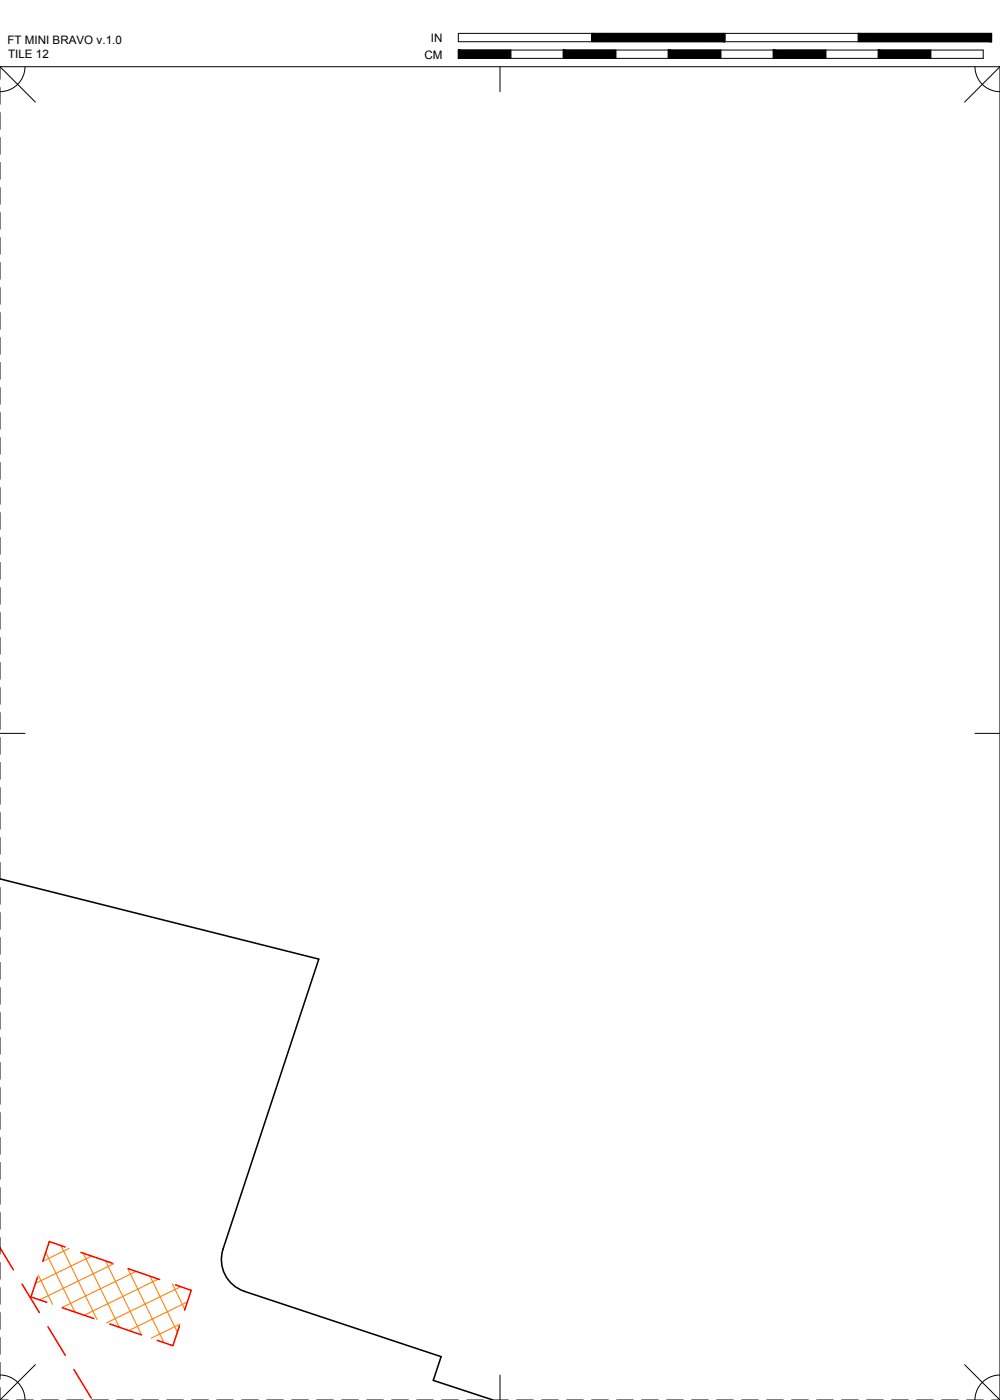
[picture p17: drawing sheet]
<svg xmlns="http://www.w3.org/2000/svg" width="190mm" height="267mm" viewBox="0 0 190 267" stroke-linecap="round" stroke-linejoin="round" font-family="sans-serif">
<defs><g id="words">
<g font-size="2.2">
<text x="1.4" y="8.5">FT MINI BRAVO v.1.0</text>
<text x="1.5" y="11.1">TILE 12</text>
<text x="80.8" y="11.1">CM</text>
<text x="82.1" y="8">IN</text>
</g>
</g></defs>
<!-- layer: 02 SCORE -->
<path d="M0 237.7l2.6 4.2M12.4 237.6l-3-1.1-1.3 3.8M15.4 238.6l6 2M4.2 244.6l3.3 5.4M7.1 243.3l-1.2 3.8 3 1M9.1 252.8l3.3 5.4M11.9 249.1l6 2.1M20.9 252.2l6 2.1M24.4 241.7l6 2M33.4 244.8l3 1-1.2 3.8M34.2 252.6l-1.3 3.8-3-1.1M14.1 260.9l3.3 5.4" fill="none" stroke="#f00" stroke-width=".3"/>
<!-- layer: 06 CAVITY -->
<g fill="none" stroke="#ff7f00" stroke-width=".2">
<path d="M8.7 238.6l5.6 11.3M11.6 237.3l6.9 14.1M13.2 237.8l-5.1 2.5M15.9 238.7l6.8 14.2M17.4 239.3l-10.6 5.2M7.3 242.9l2.7 5.6M20.1 240.2l6.9 14.1M21.7 240.7l-14.2 6.9M24.3 241.7l6.9 14.1M25.9 242.2l-14.1 6.9M28.6 243.1l5.2 10.7M30.2 243.7l-14.2 6.8"/>
<path d="M32.8 244.6l2.4 4.9M34.3 252.2l-5.5 2.7M34.4 245.1l-14.1 6.9M35.7 248l-11.2 5.5"/>
</g>
<!-- layer: 01 CUT -->
<path d="M0 167.4l60.7 15.3-18.2 55.3a6.3 6.3 0 0 0 4 8l37.5 12.4-1.5 4.6 11.4 3.7" fill="none" stroke="#000" stroke-width=".3"/>
<!-- layer: 22 TILED -->
<g fill="none" stroke="#000" stroke-width=".19">
<path d="M0 12.7l6.7 6.7M0 16.7v3.2M4.8 12.7a4.8 4.8 0 0 1-4.8 4.8M87.3 6.4h101.6v1.5h-101.6zM87.3 9.5h100v1.6h-100zM95.2 12.7v4.8M97.3 9.5v1.6M107.3 9.5v1.6M112.7 6.4v1.5M117.3 9.5v1.6M127.3 9.5v1.6M137.3 9.5v1.6"/>
<path d="M138.1 6.4v1.5M147.3 9.5v1.6M157.3 9.5v1.6M163.5 6.4v1.5M167.3 9.5v1.6M177.3 9.5v1.6M185.7 12.7a4.8 4.8 0 0 0 4.8 4.8M190.5 12.7h-190.5v2.4M190.5 12.7l-6.7 6.7M190.5 12.7v254M0 21.4v3.2M0 26.2v3.2"/>
<path d="M0 31v3.1M0 35.7v3.2M0 40.5v3.2M0 45.3v3.1M0 50v3.2M0 54.8v3.2M0 59.5v3.2M0 64.3v3.2M0 69.1v3.1M0 73.8v3.2M0 78.6v3.2M0 83.4v3.1"/>
<path d="M0 88.1v3.2M0 92.9v3.2M0 97.6v3.2M0 102.4v3.2M0 107.2v3.1M0 111.9v3.2M0 116.7v3.2M0 139.7h4.8M0 121.5v3.1M0 126.2v3.2M0 131v3.2M0 135.7v3.2"/>
<path d="M185.7 139.7h4.8M0 140.5v3.2M0 145.3v3.1M0 150v3.2M0 154.8v3.2M0 159.6v3.1M0 164.3v3.2M0 169.1v3.2M0 173.8v3.2M0 178.6v3.2M0 183.4v3.1M0 188.1v3.2"/>
<path d="M0 192.9v3.2M0 197.7v3.1M0 202.4v3.2M0 207.2v3.2M0 211.9v3.2M0 216.7v3.2M0 221.5v3.1M0 226.2v3.2M0 231v3.2M0 235.8v3.1M0 240.5v3.2M0 245.3v3.2"/>
<path d="M0 250v3.2M0 254.8v3.2M0 259.6v3.1M6.7 260l-6.7 6.7M183.8 260l6.7 6.7M0 264.3v2.4M0 266.7h1.6M0 261.9a4.8 4.8 0 0 1 4.8 4.8M3.2 266.7h3.1M7.9 266.7h3.2M12.7 266.7h3.2M17.5 266.7h3.1"/>
<path d="M22.2 266.7h3.2M27 266.7h3.2M31.7 266.7h3.2M36.5 266.7h3.2M41.3 266.7h3.1M46 266.7h3.2M50.8 266.7h3.2M55.6 266.7h3.1M60.3 266.7h3.2M65.1 266.7h3.2M69.8 266.7h3.2M74.6 266.7h3.2"/>
<path d="M79.4 266.7h3.1M84.1 266.7h3.2M88.9 266.7h3.2M93.7 266.7h3.1M95.2 261.9v4.8M98.4 266.7h3.2M103.2 266.7h3.2M107.9 266.7h3.2M112.7 266.7h3.2M117.5 266.7h3.1M122.2 266.7h3.2M127 266.7h3.2"/>
<path d="M131.8 266.7h3.1M136.5 266.7h3.2M141.3 266.7h3.2M146 266.7h3.2M150.8 266.7h3.2M155.6 266.7h3.1M160.3 266.7h3.2M165.1 266.7h3.2M169.9 266.7h3.1M174.6 266.7h3.2M179.4 266.7h3.2M184.1 266.7h3.2"/>
<path d="M188.9 266.7h1.6M190.5 261.9a4.8 4.8 0 0 0-4.8 4.8"/>
</g>
<g fill="#000" stroke="#000" stroke-width=".19">
<path d="M87.3 9.5l10 1.6v-1.6zM87.3 9.5l10 1.6h-10z"/>
<path d="M107.3 9.5l10 1.6v-1.6zM107.3 9.5l10 1.6h-10z"/>
<path d="M127.3 9.5l10 1.6v-1.6zM127.3 9.5l10 1.6h-10z"/>
<path d="M112.7 6.4l25.4 1.5v-1.5zM112.7 6.4l25.4 1.5h-25.4z"/>
<path d="M147.3 9.5l10 1.6v-1.6zM147.3 9.5l10 1.6h-10z"/>
<path d="M167.3 9.5l10 1.6v-1.6zM167.3 9.5l10 1.6h-10z"/>
<path d="M163.5 6.4l25.4 1.5v-1.5zM163.5 6.4l25.4 1.5h-25.4z"/>
</g>
<use href="#words"/>
</svg>
